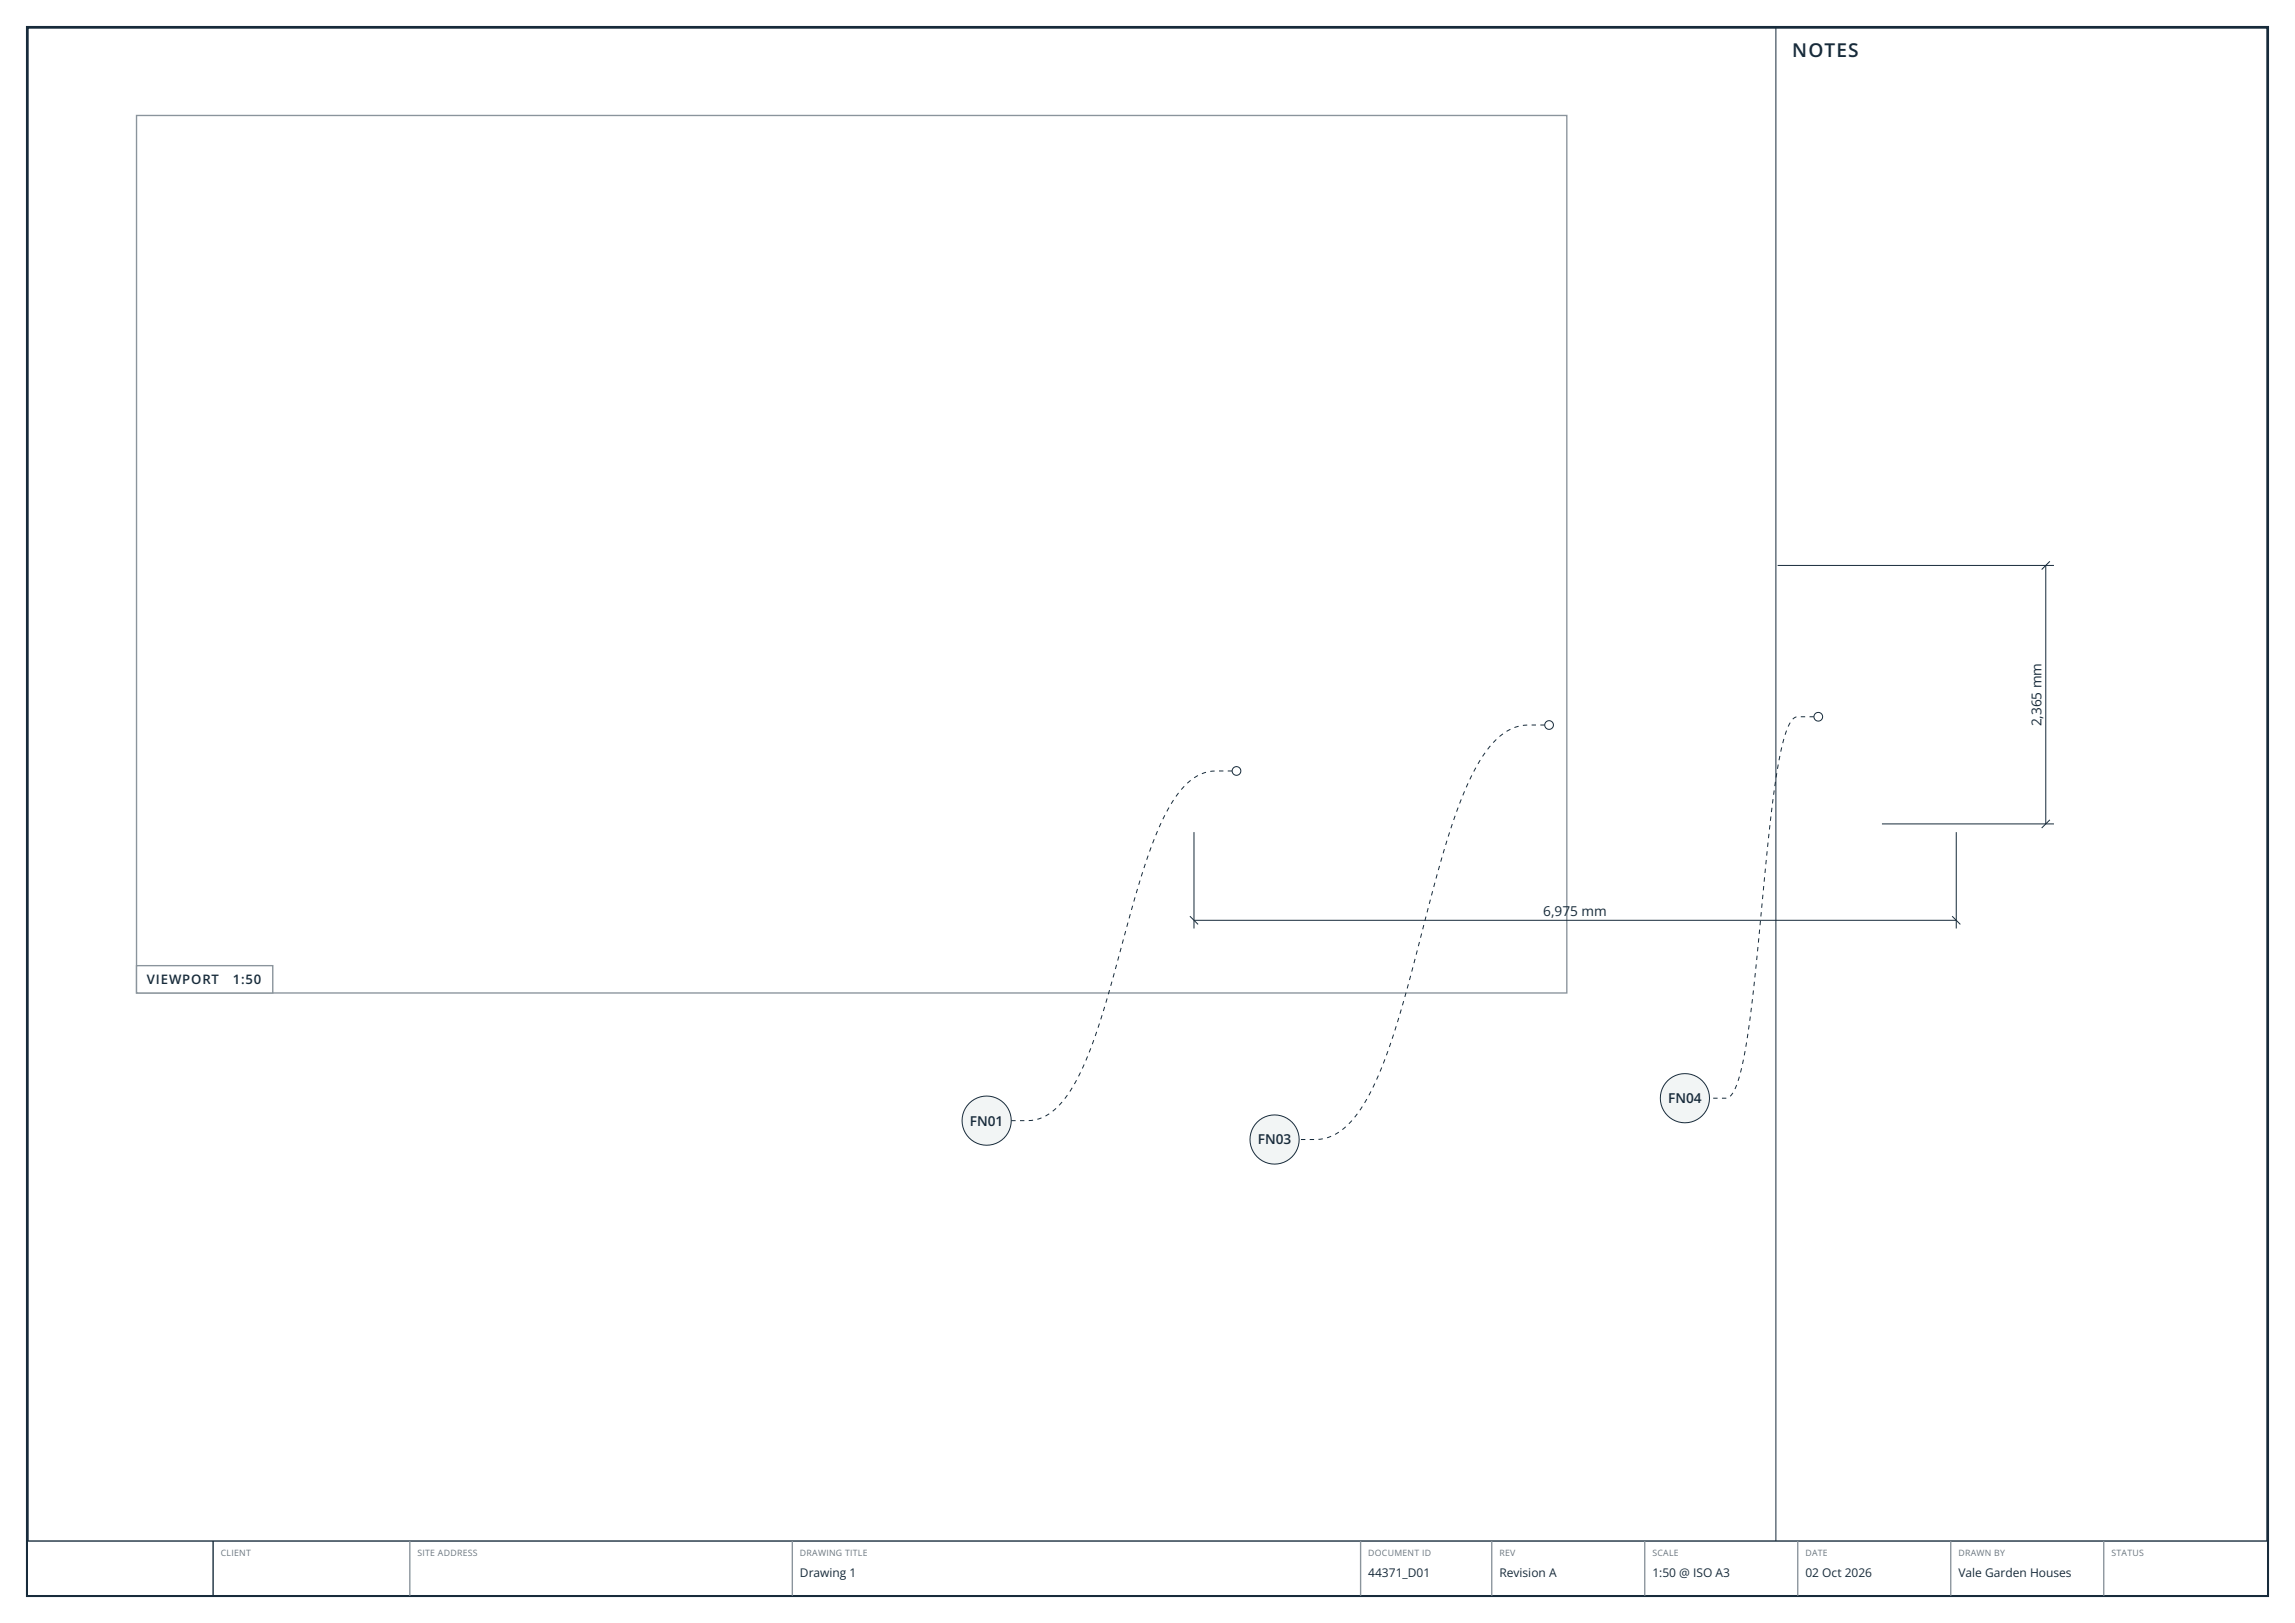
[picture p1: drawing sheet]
<svg xmlns="http://www.w3.org/2000/svg" width="420mm" height="297mm" viewBox="0 0 420 297" stroke-linecap="round" stroke-linejoin="round" font-family="sans-serif">
<defs><g id="words">
<text font-size="3.5" fill="#172b3a" x="328" y="10.5">NOTES</text>
<g font-size="2.5" fill="#172b3a">
<text x="373.6" y="132.9" transform="rotate(-90 373.6 132.9)">2,365 mm</text>
<text x="282.4" y="167.6">6,975 mm</text>
<text x="305.3" y="201.9">FN04</text>
<text x="177.5" y="206">FN01</text>
<text x="230.2" y="209.4">FN03</text>
</g>
<g font-size="2.4" fill="#172b3a">
<text x="26.9" y="180.1">VIEWPORT</text>
<text x="42.6" y="180.1">1:50</text>
</g>
<g font-size="2.2" fill="#172b3a">
<text x="146.4" y="288.6">Drawing 1</text>
<text x="250.4" y="288.6">44371_D01</text>
<text x="274.4" y="288.6">Revision A</text>
<text x="302.4" y="288.6">1:50 @ ISO A3</text>
<text x="330.4" y="288.6">02 Oct 2026</text>
<text x="358.4" y="288.6">Vale Garden Houses</text>
</g>
<g font-size="1.6" fill="#6c757d">
<text x="40.4" y="284.7">CLIENT</text>
<text x="76.4" y="284.7">SITE ADDRESS</text>
<text x="146.4" y="284.7">DRAWING TITLE</text>
<text x="250.4" y="284.7">DOCUMENT ID</text>
<text x="274.4" y="284.7">REV</text>
<text x="302.4" y="284.7">SCALE</text>
<text x="330.4" y="284.7">DATE</text>
<text x="358.4" y="284.7">DRAWN BY</text>
<text x="386.4" y="284.7">STATUS</text>
</g>
</g></defs>
<path d="M5 5h410v287h-410z" fill="none" stroke="#172b3b" stroke-width=".5"/>
<path d="M5 282h410v10h-410z" fill="#fff" stroke="#172b3b" stroke-width=".25"/>
<path d="M39 282v10" fill="none" stroke="#172b3b" stroke-width=".25"/>
<path d="M25 21.1h261.7v160.6h-261.7zM75 282v10M145 282v10M249 282v10M273 282v10M301 282v10M329 282v10M357 282v10M385 282v10" fill="none" stroke="#8a949c" stroke-width=".25"/>
<path d="M25 176.7h24.9v5h-24.9z" fill="#fff" stroke="#8a949c" stroke-width=".25"/>
<path d="M325 5.5h89.5v276h-89.5z" fill="#fff"/>
<path d="M325 5v277M325.3 103.5h50.6M374.4 103.5v47.3M375.1 102.7l-1.5 1.5M218.5 152.3v17.6M344.4 150.8h31.5M358 152.3v17.6M375.1 150l-1.5 1.5M217.8 167.7l1.5 1.5M218.5 168.4h139.5M357.3 167.7l1.5 1.5" fill="none" stroke="#172b3b" stroke-width=".18"/>
<circle cx="180.6" cy="205.1" r="4.5" fill="#f2f5f5"/>
<path d="M225.5 141.1a12.8 12.8 0 0 0-5.1 .3 11.6 11.6 0 0 0-5.8 5.2 70.5 70.5 0 0 0-6.8 17.3l-1.1 3.9a257.9 257.9 0 0 1-7.5 25.2 27.3 27.3 0 0 1-6 9.9 7.5 7.5 0 0 1-5.1 2.2h-3" fill="none" stroke="#172b3b" stroke-width=".18" stroke-dasharray=".8 .8" stroke-linecap="butt"/>
<g fill="none" stroke="#172b3b" stroke-width=".18">
<circle cx="226.3" cy="141.1" r=".8"/>
<circle cx="180.6" cy="205.1" r="4.5"/>
</g>
<circle cx="233.3" cy="208.5" r="4.5" fill="#f2f5f5"/>
<path d="M282.7 132.7a11.9 11.9 0 0 0-6.1 .7 15.4 15.4 0 0 0-6.3 6.8 98.3 98.3 0 0 0-7.6 21l-.8 3.1a364.6 364.6 0 0 1-8.1 28.6 38 38 0 0 1-6.6 12.4 8.9 8.9 0 0 1-6.4 3.2h-3" fill="none" stroke="#172b3b" stroke-width=".18" stroke-dasharray=".8 .8" stroke-linecap="butt"/>
<g fill="none" stroke="#172b3b" stroke-width=".18">
<circle cx="283.5" cy="132.7" r=".8"/>
<circle cx="233.3" cy="208.5" r="4.5"/>
</g>
<circle cx="308.4" cy="201" r="4.5" fill="#f2f5f5"/>
<path d="M332 131.2h-3a2.31 2.31 0 0 0-1.8 1.8 65.2 65.2 0 0 0-2.9 15l-2.2 21a229.7 229.7 0 0 1-3.5 26.8 11.4 11.4 0 0 1-2 4.8l-.7 .4h-3" fill="none" stroke="#172b3b" stroke-width=".18" stroke-dasharray=".8 .8" stroke-linecap="butt"/>
<g fill="none" stroke="#172b3b" stroke-width=".18">
<circle cx="332.8" cy="131.2" r=".8"/>
<circle cx="308.4" cy="201" r="4.5"/>
</g>
<use href="#words"/>
</svg>
